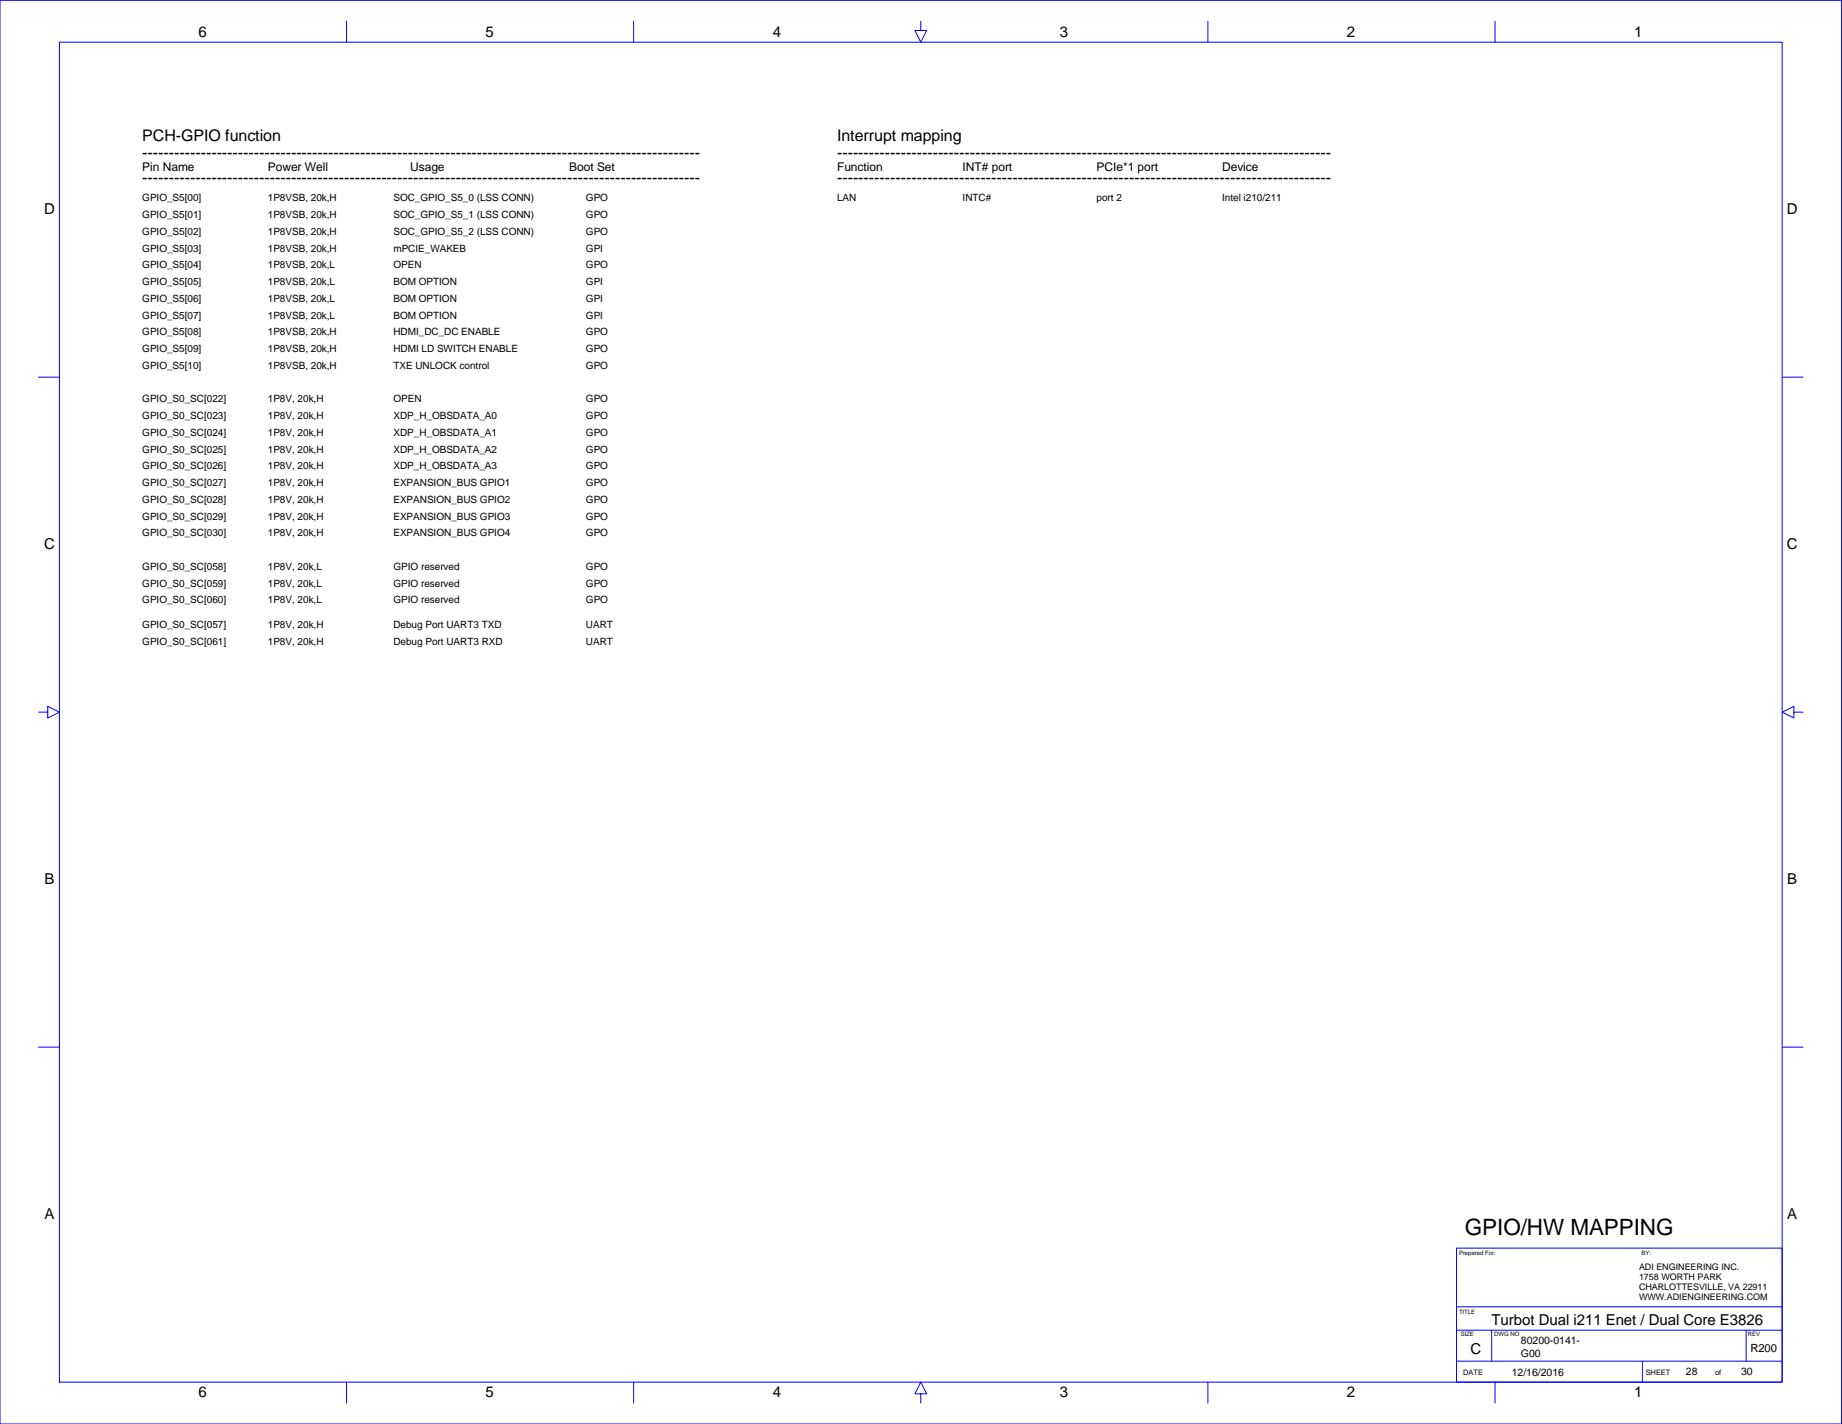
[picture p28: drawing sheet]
<svg xmlns="http://www.w3.org/2000/svg" width="559mm" height="432mm" viewBox="0 0 559 432" stroke-linecap="round" stroke-linejoin="round" font-family="sans-serif">
<defs><g id="words">
<text font-size="6.8" x="444.4" y="374.4">GPIO/HW MAPPING</text>
<g font-size="4.9">
<text x="43.2" y="47.9">---------------------------------------------------------------------------------------------------------</text>
<text x="43.2" y="42.8">PCH-GPIO function</text>
<text x="253.9" y="47.9">---------------------------------------------------------------------------------------------</text>
<text x="253.9" y="42.8">Interrupt mapping</text>
<text x="43.2" y="55.5">---------------------------------------------------------------------------------------------------------</text>
<text x="253.9" y="55.5">---------------------------------------------------------------------------------------------</text>
</g>
<g font-size="4.6">
<text x="60.2" y="11.1">6</text>
<text x="147.3" y="11.1">5</text>
<text x="234.4" y="11.1">4</text>
<text x="321.5" y="11.1">3</text>
<text x="408.6" y="11.1">2</text>
<text x="495.7" y="11.1">1</text>
<text x="13.4" y="64.9">D</text>
<text x="542.1" y="64.9">D</text>
<text x="13.4" y="166.5">C</text>
<text x="542.1" y="166.5">C</text>
<text x="13.5" y="268.1">B</text>
<text x="542.2" y="268.1">B</text>
<text x="13.5" y="369.7">A</text>
<text x="542.2" y="369.7">A</text>
<text x="452.5" y="401.8">Turbot Dual i211 Enet / Dual Core E3826</text>
<text x="446.1" y="410.6">C</text>
<text x="60.2" y="423.5">6</text>
<text x="147.3" y="423.5">5</text>
<text x="234.4" y="423.5">4</text>
<text x="321.5" y="423.5">3</text>
<text x="408.6" y="423.5">2</text>
<text x="495.7" y="423.5">1</text>
</g>
<g font-size="3.6">
<text x="43.2" y="51.8">Pin Name</text>
<text x="81.3" y="51.8">Power Well</text>
<text x="124.4" y="51.8">Usage</text>
<text x="172.7" y="51.8">Boot Set</text>
<text x="253.9" y="51.8">Function</text>
<text x="292" y="51.8">INT# port</text>
<text x="332.7" y="51.8">PCIe*1 port</text>
<text x="370.8" y="51.8">Device</text>
</g>
<text font-size="3.4" x="531" y="410">R200</text>
<g font-size="3.2">
<text x="461.4" y="407.5">80200-0141-</text>
<text x="461.4" y="411.5">G00</text>
<text x="458.6" y="417.1">12/16/2016</text>
<text x="511.4" y="416.9">28</text>
<text x="528.2" y="417">30</text>
</g>
<g font-size="3">
<text x="43.2" y="61">GPIO_S5[00]</text>
<text x="81.3" y="61">1P8VSB, 20k,H</text>
<text x="119.4" y="61">SOC_GPIO_S5_0 (LSS CONN)</text>
<text x="177.8" y="61">GPO</text>
<text x="253.9" y="61">LAN</text>
<text x="292" y="61">INTC#</text>
<text x="332.7" y="61">port 2</text>
<text x="370.8" y="61">Intel i210/211</text>
<text x="43.2" y="71.2">GPIO_S5[02]</text>
<text x="43.2" y="66.1">GPIO_S5[01]</text>
<text x="81.3" y="71.2">1P8VSB, 20k,H</text>
<text x="81.3" y="66.1">1P8VSB, 20k,H</text>
<text x="119.4" y="71.2">SOC_GPIO_S5_2 (LSS CONN)</text>
<text x="119.4" y="66.1">SOC_GPIO_S5_1 (LSS CONN)</text>
<text x="177.8" y="71.2">GPO</text>
<text x="177.8" y="66.1">GPO</text>
<text x="43.2" y="76.3">GPIO_S5[03]</text>
<text x="81.3" y="76.3">1P8VSB, 20k,H</text>
<text x="119.4" y="76.3">mPCIE_WAKEB</text>
<text x="177.8" y="76.3">GPI</text>
<text x="43.2" y="81.3">GPIO_S5[04]</text>
<text x="81.3" y="81.3">1P8VSB, 20k,L</text>
<text x="119.4" y="81.3">OPEN</text>
<text x="177.8" y="81.3">GPO</text>
<text x="43.2" y="86.4">GPIO_S5[05]</text>
<text x="81.3" y="86.4">1P8VSB, 20k,L</text>
<text x="119.4" y="86.4">BOM OPTION</text>
<text x="177.8" y="86.4">GPI</text>
<text x="43.2" y="91.5">GPIO_S5[06]</text>
<text x="81.3" y="91.5">1P8VSB, 20k,L</text>
<text x="119.4" y="91.5">BOM OPTION</text>
<text x="177.8" y="91.5">GPI</text>
<text x="43.2" y="101.7">GPIO_S5[08]</text>
<text x="43.2" y="96.6">GPIO_S5[07]</text>
<text x="81.3" y="101.7">1P8VSB, 20k,H</text>
<text x="81.3" y="96.6">1P8VSB, 20k,L</text>
<text x="119.4" y="101.7">HDMI_DC_DC ENABLE</text>
<text x="119.4" y="96.6">BOM OPTION</text>
<text x="177.8" y="101.7">GPO</text>
<text x="177.8" y="96.6">GPI</text>
<text x="43.2" y="106.7">GPIO_S5[09]</text>
<text x="81.3" y="106.7">1P8VSB, 20k,H</text>
<text x="119.4" y="106.7">HDMI LD SWITCH ENABLE</text>
<text x="177.8" y="106.7">GPO</text>
<text x="43.2" y="111.8">GPIO_S5[10]</text>
<text x="81.3" y="111.8">1P8VSB, 20k,H</text>
<text x="119.4" y="111.8">TXE UNLOCK control</text>
<text x="177.8" y="111.8">GPO</text>
<text x="43.2" y="122">GPIO_S0_SC[022]</text>
<text x="81.3" y="122">1P8V, 20k,H</text>
<text x="119.4" y="122">OPEN</text>
<text x="177.8" y="122">GPO</text>
<text x="43.2" y="127.1">GPIO_S0_SC[023]</text>
<text x="81.3" y="127.1">1P8V, 20k,H</text>
<text x="119.4" y="127.1">XDP_H_OBSDATA_A0</text>
<text x="177.8" y="127.1">GPO</text>
<text x="43.2" y="132.1">GPIO_S0_SC[024]</text>
<text x="43.2" y="137.2">GPIO_S0_SC[025]</text>
<text x="81.3" y="132.1">1P8V, 20k,H</text>
<text x="81.3" y="137.2">1P8V, 20k,H</text>
<text x="119.4" y="137.2">XDP_H_OBSDATA_A2</text>
<text x="119.4" y="132.1">XDP_H_OBSDATA_A1</text>
<text x="177.8" y="132.1">GPO</text>
<text x="177.8" y="137.2">GPO</text>
<text x="43.2" y="142.3">GPIO_S0_SC[026]</text>
<text x="81.3" y="142.3">1P8V, 20k,H</text>
<text x="119.4" y="142.3">XDP_H_OBSDATA_A3</text>
<text x="177.8" y="142.3">GPO</text>
<text x="43.2" y="147.4">GPIO_S0_SC[027]</text>
<text x="81.3" y="147.4">1P8V, 20k,H</text>
<text x="119.4" y="147.4">EXPANSION_BUS GPIO1</text>
<text x="177.8" y="147.4">GPO</text>
<text x="43.2" y="152.5">GPIO_S0_SC[028]</text>
<text x="81.3" y="152.5">1P8V, 20k,H</text>
<text x="119.4" y="152.5">EXPANSION_BUS GPIO2</text>
<text x="177.8" y="152.5">GPO</text>
<text x="43.2" y="157.5">GPIO_S0_SC[029]</text>
<text x="81.3" y="157.5">1P8V, 20k,H</text>
<text x="119.4" y="157.5">EXPANSION_BUS GPIO3</text>
<text x="177.8" y="157.5">GPO</text>
<text x="43.2" y="162.6">GPIO_S0_SC[030]</text>
<text x="81.3" y="162.6">1P8V, 20k,H</text>
<text x="119.4" y="162.6">EXPANSION_BUS GPIO4</text>
<text x="177.8" y="162.6">GPO</text>
<text x="43.2" y="172.8">GPIO_S0_SC[058]</text>
<text x="81.3" y="172.8">1P8V, 20k,L</text>
<text x="119.4" y="172.8">GPIO reserved</text>
<text x="177.8" y="172.8">GPO</text>
<text x="43.2" y="177.8">GPIO_S0_SC[059]</text>
<text x="81.3" y="177.8">1P8V, 20k,L</text>
<text x="119.4" y="177.8">GPIO reserved</text>
<text x="177.8" y="177.8">GPO</text>
<text x="43.2" y="182.9">GPIO_S0_SC[060]</text>
<text x="81.3" y="182.9">1P8V, 20k,L</text>
<text x="119.4" y="182.9">GPIO reserved</text>
<text x="177.8" y="182.9">GPO</text>
<text x="43.2" y="190.5">GPIO_S0_SC[057]</text>
<text x="81.3" y="190.5">1P8V, 20k,H</text>
<text x="119.4" y="190.5">Debug Port UART3 TXD</text>
<text x="177.8" y="190.5">UART</text>
<text x="43.2" y="195.6">GPIO_S0_SC[061]</text>
<text x="81.3" y="195.6">1P8V, 20k,H</text>
<text x="119.4" y="195.6">Debug Port UART3 RXD</text>
<text x="177.8" y="195.6">UART</text>
</g>
<g font-size="2.7">
<text x="497.2" y="385">ADI ENGINEERING INC.</text>
<text x="497.2" y="388">1758 WORTH PARK</text>
<text x="497.2" y="391.1">CHARLOTTESVILLE, VA 22911</text>
<text x="497.2" y="394.1">WWW.ADIENGINEERING.COM</text>
</g>
<g font-size="2.3">
<text x="443.9" y="417.1">DATE</text>
<text x="499.3" y="416.8">SHEET</text>
<text x="520.3" y="416.8">of</text>
</g>
<g font-size="1.8">
<text x="442.6" y="380.6">Prepared For:</text>
<text x="498" y="380.6">BY:</text>
<text x="442.6" y="398.4">TITLE</text>
<text x="443.1" y="405.2">SIZE</text>
<text x="453.3" y="405.2">DWG NO</text>
<text x="530.2" y="405.2">REV</text>
</g>
</g></defs>
<g fill="none" stroke="#00f" stroke-width=".3">
<path d="M0 .1h558.7v431.7h-558.7zM18 12.8h522.6v406.3h-522.6zM105.1 6.4v6.4M192.2 6.4v6.4M279.3 6.4v2.8h1.8l-1.8 3.6-1.7-3.6h1.7M366.4 6.4v6.4M453.5 6.4v6.4M11.7 114.4h6.3M540.6 114.4h6.4M11.7 215.9h2.8v-1.7l3.5 1.7-3.5 1.8v-1.8M544.2 215.9v-1.7l-3.6 1.7 3.6 1.8v-1.8h2.8M11.7 317.5h6.3"/>
<path d="M540.6 317.5h6.4M441.9 378.5h98.7v40.6h-98.7zM441.9 396.2h98.7M105.1 419.1v6.4M192.2 419.1v6.4M366.4 419.1v6.4M441.9 412.8h98.7M441.9 403.4h98.7M452.5 403.4v9.4M453.5 419.1v6.4M498.2 412.8v6.3M529.7 403.4v9.4"/>
<path d="M279.3 422.7h1.8l-1.8-3.6-1.7 3.6h1.7v2.8"/>
</g>
<use href="#words"/>
</svg>
